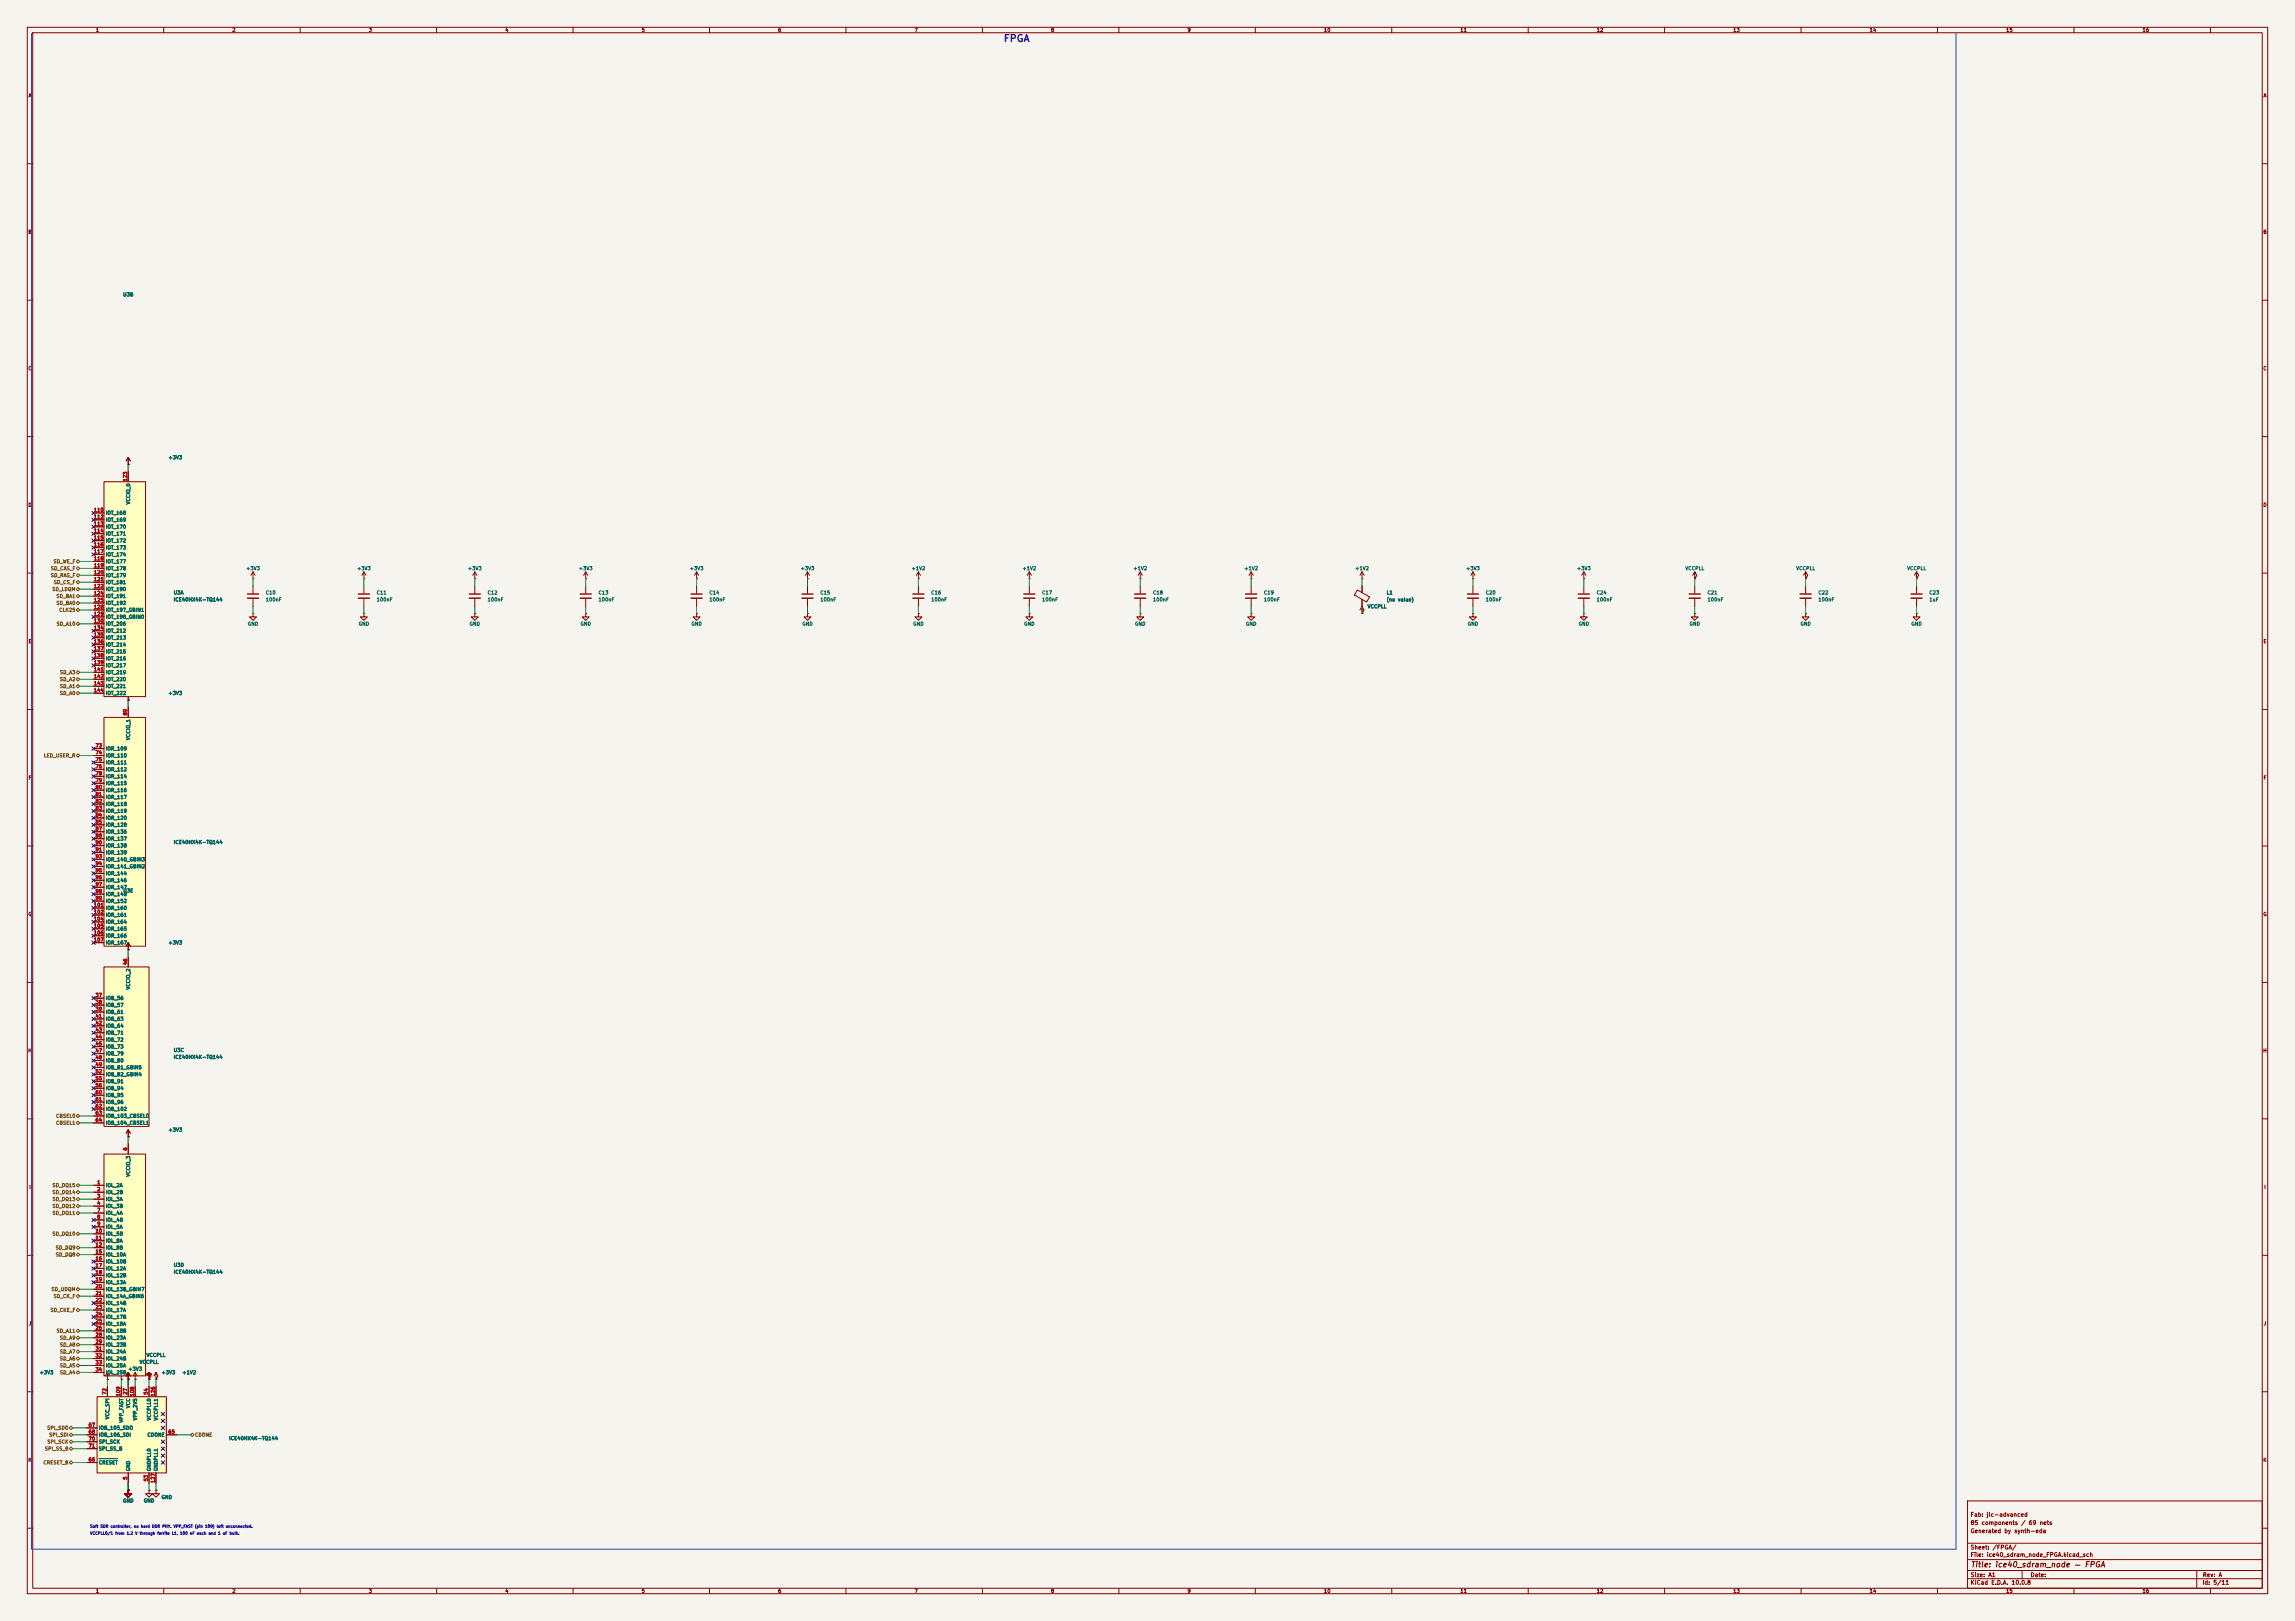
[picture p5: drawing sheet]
<svg xmlns="http://www.w3.org/2000/svg" width="841mm" height="594mm" viewBox="0 0 841 594" stroke-linecap="round" stroke-linejoin="round" font-family="sans-serif">
<defs><g id="words">
<text font-size="2.5" fill="#0000c2" x="367.6" y="16">FPGA</text>
<text font-size="2" fill="#840000" x="722" y="574.8">Title: ice40_sdram_node — FPGA</text>
<g font-size="1.5" fill="#840000">
<text x="721.9" y="556.1">Fab: jlc-advanced</text>
<text x="721.9" y="562.1">Generated by synth-eda</text>
<text x="721.9" y="559.1">85 components / 69 nets</text>
<text x="721.9" y="568.1">Sheet: /FPGA/</text>
<text x="721.9" y="570.8">File: ice40_sdram_node_FPGA.kicad_sch</text>
<text x="721.9" y="581">KiCad E.D.A. 10.0.8</text>
<text x="721.9" y="578.2">Size: A1</text>
<text x="743.9" y="578.2">Date:</text>
<text x="806.9" y="581">Id: 5/11</text>
<text x="807" y="578.2">Rev: A</text>
</g>
<g font-size="1.3" fill="#840000">
<text x="35" y="12">1</text>
<text x="85" y="12">2</text>
<text x="135" y="12">3</text>
<text x="185" y="12">4</text>
<text x="235" y="12">5</text>
<text x="285" y="12">6</text>
<text x="335" y="12">7</text>
<text x="385" y="12">8</text>
<text x="435" y="12">9</text>
<text x="485" y="12">10</text>
<text x="535" y="12">11</text>
<text x="585" y="12">12</text>
<text x="635" y="12">13</text>
<text x="685" y="12">14</text>
<text x="735" y="12">15</text>
<text x="785" y="12">16</text>
<text x="10.3" y="36">A</text>
<text x="829.3" y="36">A</text>
<text x="10.2" y="86">B</text>
<text x="829.2" y="86">B</text>
<text x="10.2" y="136">C</text>
<text x="829.2" y="136">C</text>
<text x="10.2" y="186">D</text>
<text x="829.2" y="186">D</text>
<text x="10.3" y="236">E</text>
<text x="829.3" y="236">E</text>
<text x="10.3" y="286">F</text>
<text x="829.3" y="286">F</text>
<text x="10.2" y="336">G</text>
<text x="829.2" y="336">G</text>
<text x="10.2" y="386">H</text>
<text x="829.2" y="386">H</text>
<text x="10.6" y="436">I</text>
<text x="829.6" y="436">I</text>
<text x="10.4" y="486">J</text>
<text x="829.4" y="486">J</text>
<text x="10.2" y="536">K</text>
<text x="829.2" y="536">K</text>
<text x="35" y="584">1</text>
<text x="85" y="584">2</text>
<text x="135" y="584">3</text>
<text x="185" y="584">4</text>
<text x="235" y="584">5</text>
<text x="285" y="584">6</text>
<text x="335" y="584">7</text>
<text x="385" y="584">8</text>
<text x="435" y="584">9</text>
<text x="485" y="584">10</text>
<text x="535" y="584">11</text>
<text x="585" y="584">12</text>
<text x="635" y="584">13</text>
<text x="685" y="584">14</text>
<text x="735" y="584">15</text>
<text x="785" y="584">16</text>
</g>
<g font-size="1.3" fill="#006464">
<text x="45" y="108.9">U3B</text>
<text x="61.6" y="168.6">+3V3</text>
<text x="48" y="185" transform="rotate(-90 48 185)">VCCIO_0</text>
<text x="38.6" y="188.9">IOT_168</text>
<text x="38.6" y="191.5">IOT_169</text>
<text x="38.6" y="194">IOT_170</text>
<text x="38.6" y="196.5">IOT_171</text>
<text x="38.6" y="199.1">IOT_172</text>
<text x="38.6" y="201.6">IOT_173</text>
<text x="38.6" y="204.2">IOT_174</text>
<text x="38.6" y="206.7">IOT_177</text>
<text x="38.6" y="209.2">IOT_178</text>
<text x="90" y="209.2">+3V3</text>
<text x="130.7" y="209.2">+3V3</text>
<text x="171.3" y="209.2">+3V3</text>
<text x="212" y="209.2">+3V3</text>
<text x="252.6" y="209.2">+3V3</text>
<text x="293.2" y="209.2">+3V3</text>
<text x="333.9" y="209.2">+1V2</text>
<text x="374.5" y="209.2">+1V2</text>
<text x="415.2" y="209.2">+1V2</text>
<text x="455.8" y="209.2">+1V2</text>
<text x="496.4" y="209.2">+1V2</text>
<text x="537.1" y="209.2">+3V3</text>
<text x="577.7" y="209.2">+3V3</text>
<text x="617.4" y="209.2">VCCPLL</text>
<text x="658.1" y="209.2">VCCPLL</text>
<text x="698.7" y="209.2">VCCPLL</text>
<text x="38.6" y="211.8">IOT_179</text>
<text x="38.6" y="214.3">IOT_181</text>
<text x="38.6" y="216.9">IOT_190</text>
<text x="38.6" y="219.4">IOT_191</text>
<text x="38.6" y="221.9">IOT_192</text>
<text x="63.5" y="218.1">U3A</text>
<text x="63.5" y="220.7">ICE40HX4K-TQ144</text>
<text x="97.2" y="218.1">C10</text>
<text x="97.2" y="220.7">100nF</text>
<text x="137.9" y="218.1">C11</text>
<text x="137.9" y="220.7">100nF</text>
<text x="178.5" y="218.1">C12</text>
<text x="178.5" y="220.7">100nF</text>
<text x="219.2" y="218.1">C13</text>
<text x="219.2" y="220.7">100nF</text>
<text x="259.8" y="218.1">C14</text>
<text x="259.8" y="220.7">100nF</text>
<text x="300.4" y="218.1">C15</text>
<text x="300.4" y="220.7">100nF</text>
<text x="341.1" y="218.1">C16</text>
<text x="341.1" y="220.7">100nF</text>
<text x="381.7" y="218.1">C17</text>
<text x="381.7" y="220.7">100nF</text>
<text x="422.4" y="218.1">C18</text>
<text x="422.4" y="220.7">100nF</text>
<text x="463" y="218.1">C19</text>
<text x="463" y="220.7">100nF</text>
<text x="508" y="218.1">L1</text>
<text x="508" y="220.7">(no value)</text>
<text x="544.3" y="218.1">C20</text>
<text x="544.3" y="220.7">100nF</text>
<text x="584.9" y="218.1">C24</text>
<text x="584.9" y="220.7">100nF</text>
<text x="625.6" y="218.1">C21</text>
<text x="625.6" y="220.7">100nF</text>
<text x="666.2" y="218.1">C22</text>
<text x="666.2" y="220.7">100nF</text>
<text x="706.8" y="218.1">C23</text>
<text x="706.8" y="220.7">1uF</text>
<text x="38.6" y="224.5">IOT_197_GBIN1</text>
<text x="38.6" y="227">IOT_198_GBIN0</text>
<text x="501" y="223.2">VCCPLL</text>
<text x="38.6" y="229.6">IOT_206</text>
<text x="38.6" y="232.1">IOT_212</text>
<text x="90.6" y="229.6">GND</text>
<text x="131.3" y="229.6">GND</text>
<text x="171.9" y="229.6">GND</text>
<text x="212.6" y="229.6">GND</text>
<text x="253.2" y="229.6">GND</text>
<text x="293.8" y="229.6">GND</text>
<text x="334.5" y="229.6">GND</text>
<text x="375.1" y="229.6">GND</text>
<text x="415.8" y="229.6">GND</text>
<text x="456.4" y="229.6">GND</text>
<text x="537.7" y="229.6">GND</text>
<text x="578.3" y="229.6">GND</text>
<text x="619" y="229.6">GND</text>
<text x="659.6" y="229.6">GND</text>
<text x="700.2" y="229.6">GND</text>
<text x="38.6" y="234.6">IOT_213</text>
<text x="38.6" y="237.2">IOT_214</text>
<text x="38.6" y="239.7">IOT_215</text>
<text x="38.6" y="242.3">IOT_216</text>
<text x="38.6" y="244.8">IOT_217</text>
<text x="38.6" y="247.3">IOT_219</text>
<text x="38.6" y="249.9">IOT_220</text>
<text x="38.6" y="252.4">IOT_221</text>
<text x="38.6" y="255">IOT_222</text>
<text x="61.6" y="255">+3V3</text>
<text x="38.6" y="275.3">IOR_109</text>
<text x="48" y="271.4" transform="rotate(-90 48 271.4)">VCCIO_1</text>
<text x="38.6" y="277.8">IOR_110</text>
<text x="38.6" y="280.4">IOR_111</text>
<text x="38.6" y="282.9">IOR_112</text>
<text x="38.6" y="285.4">IOR_114</text>
<text x="38.6" y="288">IOR_115</text>
<text x="38.6" y="290.5">IOR_116</text>
<text x="38.6" y="293.1">IOR_117</text>
<text x="38.6" y="295.6">IOR_118</text>
<text x="38.6" y="298.1">IOR_119</text>
<text x="38.6" y="300.7">IOR_120</text>
<text x="38.6" y="303.2">IOR_128</text>
<text x="38.6" y="305.8">IOR_136</text>
<text x="38.6" y="308.3">IOR_137</text>
<text x="38.6" y="310.8">IOR_138</text>
<text x="63.5" y="309.6">ICE40HX4K-TQ144</text>
<text x="38.6" y="313.4">IOR_139</text>
<text x="38.6" y="315.9">IOR_140_GBIN3</text>
<text x="38.6" y="318.5">IOR_141_GBIN2</text>
<text x="38.6" y="321">IOR_144</text>
<text x="38.6" y="323.5">IOR_146</text>
<text x="38.6" y="326.1">IOR_147</text>
<text x="38.6" y="328.6">IOR_148</text>
<text x="45" y="327.4">U3E</text>
<text x="38.6" y="331.2">IOR_152</text>
<text x="38.6" y="333.7">IOR_160</text>
<text x="38.6" y="336.2">IOR_161</text>
<text x="38.6" y="338.8">IOR_164</text>
<text x="38.6" y="341.3">IOR_165</text>
<text x="38.6" y="343.9">IOR_166</text>
<text x="38.6" y="346.4">IOR_167</text>
<text x="61.6" y="346.4">+3V3</text>
<text x="48" y="362.8" transform="rotate(-90 48 362.8)">VCCIO_2</text>
<text x="38.6" y="366.7">IOB_56</text>
<text x="38.6" y="369.3">IOB_57</text>
<text x="38.6" y="371.8">IOB_61</text>
<text x="38.6" y="374.3">IOB_63</text>
<text x="38.6" y="376.9">IOB_64</text>
<text x="38.6" y="379.4">IOB_71</text>
<text x="38.6" y="382">IOB_72</text>
<text x="38.6" y="384.5">IOB_73</text>
<text x="38.6" y="387">IOB_79</text>
<text x="38.6" y="389.6">IOB_80</text>
<text x="63.5" y="385.8">U3C</text>
<text x="63.5" y="388.3">ICE40HX4K-TQ144</text>
<text x="38.6" y="392.1">IOB_81_GBIN5</text>
<text x="38.6" y="394.7">IOB_82_GBIN4</text>
<text x="38.6" y="397.2">IOB_91</text>
<text x="38.6" y="399.7">IOB_94</text>
<text x="38.6" y="402.3">IOB_95</text>
<text x="38.6" y="404.8">IOB_96</text>
<text x="38.6" y="407.4">IOB_102</text>
<text x="38.6" y="409.9">IOB_103_CBSEL0</text>
<text x="38.6" y="412.4">IOB_104_CBSEL1</text>
<text x="61.6" y="415">+3V3</text>
<text x="48" y="431.4" transform="rotate(-90 48 431.4)">VCCIO_3</text>
<text x="38.6" y="435.3">IOL_2A</text>
<text x="38.6" y="437.8">IOL_2B</text>
<text x="38.6" y="440.4">IOL_3A</text>
<text x="38.6" y="442.9">IOL_3B</text>
<text x="38.6" y="445.5">IOL_4A</text>
<text x="38.6" y="448">IOL_4B</text>
<text x="38.6" y="450.5">IOL_5A</text>
<text x="38.6" y="453.1">IOL_5B</text>
<text x="38.6" y="455.6">IOL_8A</text>
<text x="38.6" y="458.2">IOL_8B</text>
<text x="38.6" y="460.7">IOL_10A</text>
<text x="38.6" y="463.2">IOL_10B</text>
<text x="38.6" y="465.8">IOL_12A</text>
<text x="63.5" y="464.5">U3D</text>
<text x="63.5" y="467.1">ICE40HX4K-TQ144</text>
<text x="38.6" y="468.3">IOL_12B</text>
<text x="38.6" y="470.9">IOL_13A</text>
<text x="38.6" y="473.4">IOL_13B_GBIN7</text>
<text x="38.6" y="475.9">IOL_14A_GBIN6</text>
<text x="38.6" y="478.5">IOL_14B</text>
<text x="38.6" y="481">IOL_17A</text>
<text x="38.6" y="483.6">IOL_17B</text>
<text x="38.6" y="486.1">IOL_18A</text>
<text x="38.6" y="488.6">IOL_18B</text>
<text x="38.6" y="491.2">IOL_23A</text>
<text x="38.6" y="493.7">IOL_23B</text>
<text x="38.6" y="496.3">IOL_24A</text>
<text x="53.5" y="497.5">VCCPLL</text>
<text x="14.4" y="503.9">+3V3</text>
<text x="38.6" y="498.8">IOL_24B</text>
<text x="38.6" y="501.3">IOL_25A</text>
<text x="38.6" y="503.9">IOL_25B</text>
<text x="46.9" y="502.6">+3V3</text>
<text x="51" y="500.1">VCCPLL</text>
<text x="59" y="503.9">+3V3</text>
<text x="66.7" y="503.9">+1V2</text>
<text x="40.3" y="520.2" transform="rotate(-90 40.3 520.2)">VCC_SPI</text>
<text x="45.4" y="521.5" transform="rotate(-90 45.4 521.5)">VPP_FAST</text>
<text x="48" y="516.2" transform="rotate(-90 48 516.2)">VCC</text>
<text x="50.5" y="520.6" transform="rotate(-90 50.5 520.6)">VPP_2V5</text>
<text x="55.6" y="520.7" transform="rotate(-90 55.6 520.7)">VCCPLL0</text>
<text x="58.1" y="520.7" transform="rotate(-90 58.1 520.7)">VCCPLL1</text>
<text x="36" y="524.2">IOB_105_SDO</text>
<text x="36" y="526.7">IOB_106_SDI</text>
<text x="53.9" y="526.7">CDONE</text>
<text x="36" y="529.3">SPI_SCK</text>
<text x="36" y="531.8">SPI_SS_B</text>
<text x="83.8" y="528">ICE40HX4K-TQ144</text>
<text x="36" y="536.9">CRESET</text>
<text x="48" y="539.3" transform="rotate(-90 48 539.3)">GND</text>
<text x="55.6" y="539.3" transform="rotate(-90 55.6 539.3)">GNDPLL0</text>
<text x="58.1" y="539.3" transform="rotate(-90 58.1 539.3)">GNDPLL1</text>
<text x="44.9" y="550.9">GND</text>
<text x="52.5" y="550.9">GND</text>
<text x="59" y="549.6">GND</text>
</g>
<g font-size="1.3" fill="#a90000">
<text x="46.9" y="176.6" transform="rotate(-90 46.9 176.6)">123</text>
<text x="34.3" y="187.8">110</text>
<text x="34.3" y="190.4">112</text>
<text x="34.3" y="192.9">113</text>
<text x="34.3" y="195.4">114</text>
<text x="34.3" y="198">115</text>
<text x="34.3" y="200.5">116</text>
<text x="34.3" y="203.1">117</text>
<text x="34.3" y="205.6">118</text>
<text x="34.3" y="208.1">119</text>
<text x="34.3" y="210.7">120</text>
<text x="34.3" y="213.2">121</text>
<text x="34.3" y="215.8">122</text>
<text x="34.3" y="218.3">124</text>
<text x="34.3" y="220.8">125</text>
<text x="34.3" y="223.4">128</text>
<text x="34.3" y="225.9">129</text>
<text x="34.3" y="228.5">130</text>
<text x="34.3" y="231">134</text>
<text x="34.3" y="233.5">135</text>
<text x="34.3" y="236.1">136</text>
<text x="34.3" y="238.6">137</text>
<text x="34.3" y="241.2">138</text>
<text x="34.3" y="243.7">139</text>
<text x="34.3" y="246.2">141</text>
<text x="34.3" y="248.8">142</text>
<text x="34.3" y="251.3">143</text>
<text x="34.3" y="253.9">144</text>
<text x="46.9" y="262.3" transform="rotate(-90 46.9 262.3)">89</text>
<text x="34.9" y="274.2">73</text>
<text x="34.9" y="276.7">74</text>
<text x="34.9" y="279.3">75</text>
<text x="34.9" y="281.8">76</text>
<text x="34.9" y="284.3">78</text>
<text x="34.9" y="286.9">79</text>
<text x="34.9" y="289.4">80</text>
<text x="34.9" y="292">81</text>
<text x="34.9" y="294.5">82</text>
<text x="34.9" y="297">83</text>
<text x="34.9" y="299.6">84</text>
<text x="34.9" y="302.1">85</text>
<text x="34.9" y="304.7">87</text>
<text x="34.9" y="307.2">88</text>
<text x="34.9" y="309.7">90</text>
<text x="34.9" y="312.3">91</text>
<text x="34.9" y="314.8">93</text>
<text x="34.9" y="317.4">94</text>
<text x="34.9" y="319.9">95</text>
<text x="34.9" y="322.4">96</text>
<text x="34.9" y="325">97</text>
<text x="34.9" y="327.5">98</text>
<text x="34.3" y="332.6">101</text>
<text x="34.3" y="335.1">102</text>
<text x="34.9" y="330.1">99</text>
<text x="34.3" y="337.7">104</text>
<text x="34.3" y="340.2">105</text>
<text x="34.3" y="342.8">106</text>
<text x="34.3" y="345.3">107</text>
<text x="46.9" y="353.8" transform="rotate(-90 46.9 353.8)">46</text>
<text x="34.9" y="365.6">37</text>
<text x="34.9" y="368.2">38</text>
<text x="34.9" y="370.7">39</text>
<text x="34.9" y="373.2">41</text>
<text x="34.9" y="375.8">42</text>
<text x="34.9" y="378.3">43</text>
<text x="34.9" y="380.9">44</text>
<text x="34.9" y="383.4">45</text>
<text x="34.9" y="385.9">47</text>
<text x="34.9" y="388.5">48</text>
<text x="34.9" y="391">49</text>
<text x="34.9" y="393.6">52</text>
<text x="34.9" y="396.1">55</text>
<text x="34.9" y="398.6">56</text>
<text x="34.9" y="401.2">60</text>
<text x="34.9" y="403.7">61</text>
<text x="34.9" y="406.3">62</text>
<text x="34.9" y="408.8">63</text>
<text x="34.9" y="411.3">64</text>
<text x="46.9" y="421.7" transform="rotate(-90 46.9 421.7)">6</text>
<text x="35.5" y="434.2">1</text>
<text x="35.5" y="436.7">2</text>
<text x="35.5" y="439.3">3</text>
<text x="35.5" y="441.8">4</text>
<text x="35.5" y="444.4">7</text>
<text x="35.5" y="446.9">8</text>
<text x="35.5" y="449.4">9</text>
<text x="34.9" y="452">10</text>
<text x="34.9" y="454.5">11</text>
<text x="34.9" y="457.1">12</text>
<text x="34.9" y="459.6">15</text>
<text x="34.9" y="462.1">16</text>
<text x="34.9" y="464.7">17</text>
<text x="34.9" y="467.2">18</text>
<text x="34.9" y="469.8">19</text>
<text x="34.9" y="472.3">20</text>
<text x="34.9" y="474.8">21</text>
<text x="34.9" y="477.4">22</text>
<text x="34.9" y="479.9">23</text>
<text x="34.9" y="482.5">24</text>
<text x="34.9" y="485">25</text>
<text x="34.9" y="487.5">26</text>
<text x="34.9" y="490.1">28</text>
<text x="34.9" y="492.6">29</text>
<text x="34.9" y="495.2">31</text>
<text x="34.9" y="497.7">32</text>
<text x="34.9" y="500.2">33</text>
<text x="34.9" y="502.8">34</text>
<text x="39.2" y="511.2" transform="rotate(-90 39.2 511.2)">72</text>
<text x="44.3" y="511.8" transform="rotate(-90 44.3 511.8)">109</text>
<text x="46.9" y="511.2" transform="rotate(-90 46.9 511.2)">27</text>
<text x="49.4" y="511.8" transform="rotate(-90 49.4 511.8)">108</text>
<text x="54.5" y="511.2" transform="rotate(-90 54.5 511.2)">54</text>
<text x="57" y="511.8" transform="rotate(-90 57 511.8)">126</text>
<text x="32.3" y="523.1">67</text>
<text x="32.3" y="525.6">68</text>
<text x="61.5" y="525.6">65</text>
<text x="32.3" y="528.2">70</text>
<text x="32.3" y="530.7">71</text>
<text x="32.3" y="535.8">66</text>
<text x="46.9" y="542.4" transform="rotate(-90 46.9 542.4)">5</text>
<text x="54.5" y="543" transform="rotate(-90 54.5 543)">53</text>
<text x="57" y="543.6" transform="rotate(-90 57 543.6)">127</text>
</g>
<g font-size="1.3" fill="#725600">
<text x="18.5" y="209.2">SD_CAS_F</text>
<text x="19.4" y="206.7">SD_WE_F</text>
<text x="18.5" y="211.8">SD_RAS_F</text>
<text x="19.5" y="214.3">SD_CS_F</text>
<text x="19" y="216.9">SD_LDQM</text>
<text x="20.5" y="221.9">SD_BA0</text>
<text x="20.5" y="219.4">SD_BA1</text>
<text x="21.5" y="224.5">CLK25</text>
<text x="20.6" y="229.6">SD_A10</text>
<text x="21.8" y="249.9">SD_A2</text>
<text x="21.8" y="247.3">SD_A3</text>
<text x="21.8" y="252.4">SD_A1</text>
<text x="21.8" y="255">SD_A0</text>
<text x="15.9" y="277.8">LED_USER_R</text>
<text x="20.4" y="412.4">CBSEL1</text>
<text x="20.4" y="409.9">CBSEL0</text>
<text x="19.1" y="435.3">SD_DQ15</text>
<text x="19.1" y="437.8">SD_DQ14</text>
<text x="19.1" y="440.4">SD_DQ13</text>
<text x="19.1" y="442.9">SD_DQ12</text>
<text x="19.1" y="445.5">SD_DQ11</text>
<text x="19.1" y="453.1">SD_DQ10</text>
<text x="20.3" y="460.7">SD_DQ8</text>
<text x="20.3" y="458.2">SD_DQ9</text>
<text x="18.7" y="473.4">SD_UDQM</text>
<text x="19.5" y="475.9">SD_CK_F</text>
<text x="18.3" y="481">SD_CKE_F</text>
<text x="20.6" y="488.6">SD_A11</text>
<text x="21.8" y="491.2">SD_A9</text>
<text x="21.8" y="493.7">SD_A8</text>
<text x="21.8" y="496.3">SD_A7</text>
<text x="21.8" y="498.8">SD_A6</text>
<text x="21.8" y="501.3">SD_A5</text>
<text x="21.8" y="503.9">SD_A4</text>
<text x="17.1" y="524.2">SPI_SDO</text>
<text x="17.8" y="526.7">SPI_SDI</text>
<text x="71.3" y="526.7">CDONE</text>
<text x="16.3" y="531.8">SPI_SS_B</text>
<text x="17.2" y="529.3">SPI_SCK</text>
<text x="15.7" y="536.9">CRESET_B</text>
</g>
<g font-size="1" fill="#0000c2">
<text x="32.9" y="560.1">Soft SDR controller, no hard DDR PHY. VPP_FAST (pin 109) left unconnected.</text>
<text x="32.9" y="562.6">VCCPLL0/1 from 1.2 V through ferrite L1, 100 nF each and 1 uF bulk.</text>
</g>
</g></defs>
<path d="M0 0h841v594h-841z" fill="#f5f4ef" stroke="#f5f4ef" stroke-width=".37"/>
<g fill="none" stroke="#840000" stroke-width=".37">
<path d="M10 10h821v574h-821zM12 12h817v570h-817zM60 10v2M110 10v2M160 10v2M210 10v2M260 10v2M310 10v2M360 10v2M410 10v2M460 10v2M510 10v2"/>
<path d="M560 10v2M610 10v2M660 10v2M710 10v2M760 10v2M810 10v2M10 60h2M829 60h2M10 110h2M829 110h2M10 160h2M829 160h2"/>
<path d="M10 210h2M829 210h2M10 260h2M829 260h2M10 310h2M829 310h2M10 360h2M829 360h2M10 410h2M829 410h2M10 460h2M829 460h2"/>
<path d="M10 510h2M57.1 502.9v2.6l.8-1.3-.8-1.3-.7 1.3M57.1 505.5h.1M829 510h2M10 560h2M721 550h108v32h-108zM829 560h2M721 578.5h108M721 575.5h108M721 571.5h108M721 565.5h108M741 575.5v3"/>
<path d="M805 575.5v6.5M60 582v2M110 582v2M160 582v2M210 582v2M260 582v2M310 582v2M360 582v2M410 582v2M460 582v2M510 582v2M560 582v2"/>
<path d="M610 582v2M660 582v2M710 582v2M760 582v2M810 582v2"/>
</g>
<path d="M38.1 262.9h15.2v83.8h-15.2z" fill="#ffffc2"/>
<g fill="none" stroke="#840000" stroke-width=".37">
<path d="M47 170.2h.1M47 167.6v2.6M47 167.6l-.8 1.3M47 167.6l.8 1.3M133.3 214.6v2.8M133.3 219.5v2.7M133.3 224.8v1.3h1.3l-1.3 1.2-1.2-1.2h1.2M133.3 224.8h.1M47 259.1v3.8M34.3 274.3h3.8M34.3 276.9h3.8M34.3 279.4h3.8"/>
<path d="M38.1 262.9h15.2v83.8h-15.2zM34.3 281.9h3.8M34.3 284.5h3.8M34.3 287h3.8M34.3 289.6h3.8M34.3 292.1h3.8M34.3 294.6h3.8M34.3 297.2h3.8M34.3 299.7h3.8M34.3 302.3h3.8M34.3 304.8h3.8M34.3 307.3h3.8"/>
<path d="M34.3 309.9h3.8M34.3 312.4h3.8M34.3 315h3.8M34.3 317.5h3.8M34.3 320h3.8M34.3 322.6h3.8M34.3 325.1h3.8M34.3 327.7h3.8M34.3 330.2h3.8M34.3 332.7h3.8M34.3 335.3h3.8M34.3 337.8h3.8"/>
<path d="M34.3 340.4h3.8M34.3 342.9h3.8M34.3 345.4h3.8M44.4 505.5h.1M44.4 502.9l-.7 1.3M44.4 502.9l.8 1.3M44.4 502.9v2.6"/>
</g>
<path d="M131.3 217.7h4.1M131.3 219.2h4.1" fill="none" stroke="#840000" stroke-width=".51"/>
<path d="M38.1 422.9h15.2v81.3h-15.2z" fill="#ffffc2"/>
<g fill="none" stroke="#840000" stroke-width=".37">
<path d="M92.7 212.1h.1M92.7 209.5l-.8 1.3M92.7 209.5l.8 1.3M92.7 209.5v2.6M92.7 214.6v2.8M92.7 219.5v2.7M133.3 212.1h.1M133.3 209.5l-.7 1.3M133.3 209.5l.8 1.3M133.3 209.5v2.6M377.2 212.1h.1M377.2 209.5l-.8 1.3"/>
<path d="M377.2 209.5l.8 1.3M377.2 209.5v2.6M539.7 212.1h.1M539.7 209.5v2.6M539.7 214.6v2.8M539.7 219.5v2.7M539.7 209.5l-.7 1.3M539.7 209.5l.8 1.3M621 214.6v2.8M621 219.5v2.7M92.7 224.8v1.3h1.3l-1.3 1.2-1.3-1.2h1.3M92.7 224.8h.1"/>
<path d="M539.7 224.8v1.3h1.3l-1.3 1.2-1.2-1.2h1.2M539.7 224.8h.1M621 224.8v1.3h1.3l-1.3 1.2-1.2-1.2h1.2M621 224.8h.1M47 256.5h.1M47 254v2.5M47 254l-.8 1.3M47 254l.8 1.3M47 348h.1M47 345.4v2.6M47 345.4l-.8 1.3M47 345.4l.8 1.3"/>
<path d="M47 419.1v3.8M34.3 434.3h3.8M34.3 436.9h3.8M34.3 439.4h3.8M38.1 422.9h15.2v81.3h-15.2zM34.3 442h3.8M34.3 444.5h3.8M34.3 447h3.8M34.3 449.6h3.8M34.3 452.1h3.8M34.3 454.7h3.8M34.3 457.2h3.8"/>
<path d="M34.3 459.7h3.8M34.3 462.3h3.8M34.3 464.8h3.8M34.3 467.4h3.8M34.3 469.9h3.8M34.3 472.4h3.8M34.3 475h3.8M34.3 477.5h3.8M34.3 480.1h3.8M34.3 482.6h3.8M34.3 485.1h3.8M34.3 487.7h3.8"/>
<path d="M34.3 490.2h3.8M34.3 492.8h3.8M34.3 495.3h3.8M34.3 497.8h3.8M34.3 500.4h3.8M34.3 502.9h3.8M39.4 505.5h.1M39.4 502.9l-.8 1.3M39.4 502.9l.7 1.3M39.4 502.9v2.6M47 505.5h.1M47 502.9v2.6"/>
<path d="M47 502.9l-.8 1.3M47 502.9l.8 1.3M49.5 505.5h.1M49.5 502.9l-.7 1.3M49.5 502.9l.8 1.3M49.5 502.9v2.6M54.6 502.9v2.6l.8-1.3-.8-1.3-.8 1.3M54.6 505.5h.1M47 546.1v1.3h1.3l-1.3 1.2-1.3-1.2h1.3M47 546.1h.1M54.6 546.1v1.3h1.3l-1.3 1.2-1.3-1.2h1.3M54.6 546.1h.1"/>
<path d="M57.1 546.1v1.3h1.3l-1.3 1.2-1.2-1.2h1.2M57.1 546.1h.1"/>
</g>
<path d="M90.7 217.7h4M90.7 219.2h4M537.7 217.7h4.1M537.7 219.2h4.1M619 217.7h4.1M619 219.2h4.1" fill="none" stroke="#840000" stroke-width=".51"/>
<path d="M38.1 354.3h16.5v58.4h-16.5z" fill="#ffffc2"/>
<g fill="none" stroke="#840000" stroke-width=".37">
<path d="M38.1 354.3h16.5v58.4h-16.5zM47 348h.1M47 345.4v2.6M47 350.5v3.8M47 345.4l-.8 1.3M47 345.4l.8 1.3M34.3 365.8h3.8M34.3 368.3h3.8M34.3 370.8h3.8M34.3 373.4h3.8M34.3 375.9h3.8M34.3 378.5h3.8"/>
<path d="M34.3 381h3.8M34.3 383.5h3.8M34.3 386.1h3.8M34.3 388.6h3.8M34.3 391.2h3.8M34.3 393.7h3.8M34.3 396.2h3.8M34.3 398.8h3.8M34.3 401.3h3.8M34.3 403.9h3.8M34.3 406.4h3.8M34.3 408.9h3.8"/>
<path d="M34.3 411.5h3.8M47 416.6h.1M47 414v2.6M47 414l-.8 1.3M47 414l.8 1.3M47 546.1v1.3h1.3l-1.3 1.2-1.3-1.2h1.3M47 546.1h.1"/>
</g>
<path d="M38.1 176.5h15.2v78.8h-15.2z" fill="#ffffc2"/>
<g fill="none" stroke="#840000" stroke-width=".37">
<path d="M38.1 176.5h15.2v78.8h-15.2zM47 172.7v3.8M34.3 188h3.8M34.3 190.5h3.8M34.3 193h3.8M34.3 195.6h3.8M34.3 198.1h3.8M34.3 200.7h3.8M34.3 203.2h3.8M34.3 205.7h3.8M34.3 208.3h3.8M34.3 210.8h3.8"/>
<path d="M34.3 213.4h3.8M34.3 215.9h3.8M34.3 218.4h3.8M34.3 221h3.8M34.3 223.5h3.8M34.3 226.1h3.8M34.3 228.6h3.8M34.3 231.1h3.8M34.3 233.7h3.8M34.3 236.2h3.8M34.3 238.8h3.8M34.3 241.3h3.8"/>
<path d="M34.3 243.8h3.8M34.3 246.4h3.8M34.3 248.9h3.8M34.3 251.5h3.8M34.3 254h3.8"/>
</g>
<path d="M35.6 511.8h25.4v27.9h-25.4z" fill="#ffffc2"/>
<g fill="none" stroke="#840000" stroke-width=".37">
<path d="M47 170.2h.1M47 172.7v3.8M34.3 188h3.8M34.3 190.5h3.8M34.3 193h3.8M34.3 195.6h3.8M34.3 198.1h3.8M34.3 200.7h3.8M34.3 203.2h3.8M34.3 205.7h3.8M34.3 208.3h3.8M34.3 210.8h3.8"/>
<path d="M34.3 213.4h3.8M34.3 215.9h3.8M34.3 218.4h3.8M174 212.1h.1M174 209.5v2.6M174 214.6v2.8M174 219.5v2.7M174 209.5l-.8 1.3M174 209.5l.8 1.3M214.6 212.1h.1M214.6 209.5v2.6M214.6 214.6v2.8"/>
<path d="M214.6 219.5v2.7M214.6 209.5l-.7 1.3M214.6 209.5l.8 1.3M255.3 212.1h.1M255.3 209.5v2.6M255.3 214.6v2.8M255.3 219.5v2.7M255.3 209.5l-.8 1.3M255.3 209.5l.7 1.3M295.9 212.1h.1M295.9 209.5v2.6M295.9 214.6v2.8"/>
<path d="M295.9 219.5v2.7M295.9 209.5l-.8 1.3M295.9 209.5l.8 1.3M336.5 212.1h.1M336.5 209.5v2.6M336.5 214.6v2.8M336.5 219.5v2.7M336.5 209.5l-.7 1.3M336.5 209.5l.8 1.3M377.2 214.6v2.8M377.2 219.5v2.7M417.8 212.1h.1"/>
<path d="M417.8 209.5v2.6M417.8 214.6v2.8M417.8 219.5v2.7M417.8 209.5l-.7 1.3M417.8 209.5l.8 1.3M458.5 212.1h.1M458.5 209.5l-.8 1.3M458.5 209.5l.7 1.3M458.5 209.5v2.6M458.5 214.6v2.8M458.5 219.5v2.7M497.4 216.2l4.5 2.5-1.1 1.9-4.5-2.6z"/>
<path d="M499.1 212.1h.1M499.1 219.7v5.1l.8-1.3-.8-1.3-.8 1.3M499.1 209.5v2.6M499.1 214.6v2.6M499.1 209.5l-.8 1.3M499.1 209.5l.8 1.3M580.4 212.1h.1M580.4 209.5l-.8 1.3M580.4 209.5l.8 1.3M580.4 209.5v2.6M580.4 214.6v2.8M580.4 219.5v2.7"/>
<path d="M621 209.5v2.6l.8-1.3-.8-1.3-.7 1.3M621 212.1h.1M661.7 209.5v2.6l.7-1.3-.7-1.3-.8 1.3M661.7 212.1h.1M661.7 214.6v2.8M661.7 219.5v2.7M702.3 209.5v2.6l.8-1.3-.8-1.3-.8 1.3M702.3 212.1h.1M702.3 214.6v2.8M702.3 219.5v2.7M34.3 221h3.8M34.3 223.5h3.8"/>
<path d="M34.3 226.1h3.8M34.3 228.6h3.8M34.3 231.1h3.8M34.3 233.7h3.8M34.3 236.2h3.8M34.3 238.8h3.8M174 224.8v1.3h1.3l-1.3 1.2-1.3-1.2h1.3M174 224.8h.1M214.6 224.8v1.3h1.3l-1.3 1.2-1.2-1.2h1.2M214.6 224.8h.1M255.3 224.8v1.3h1.2l-1.2 1.2-1.3-1.2h1.3M255.3 224.8h.1"/>
<path d="M295.9 224.8v1.3h1.3l-1.3 1.2-1.3-1.2h1.3M295.9 224.8h.1M336.5 224.8v1.3h1.3l-1.3 1.2-1.2-1.2h1.2M336.5 224.8h.1M377.2 224.8v1.3h1.3l-1.3 1.2-1.3-1.2h1.3M377.2 224.8h.1M417.8 224.8v1.3h1.3l-1.3 1.2-1.2-1.2h1.2M417.8 224.8h.1M458.5 224.8v1.3h1.2l-1.2 1.2-1.3-1.2h1.3M458.5 224.8h.1M499.1 224.8h.1M580.4 224.8v1.3h1.3l-1.3 1.2-1.3-1.2h1.3"/>
<path d="M580.4 224.8h.1M661.7 224.8v1.3h1.2l-1.2 1.2-1.3-1.2h1.3M661.7 224.8h.1M702.3 224.8v1.3h1.3l-1.3 1.2-1.3-1.2h1.3M702.3 224.8h.1M34.3 241.3h3.8M34.3 243.8h3.8M34.3 246.4h3.8M34.3 248.9h3.8M34.3 251.5h3.8M34.3 254h3.8M47 256.5h.1"/>
<path d="M47 259.1v3.8M34.3 274.3h3.8M34.3 276.9h3.8M34.3 279.4h3.8M34.3 281.9h3.8M34.3 284.5h3.8M34.3 287h3.8M34.3 289.6h3.8M34.3 292.1h3.8M34.3 294.6h3.8M34.3 297.2h3.8M34.3 299.7h3.8"/>
<path d="M34.3 302.3h3.8M34.3 304.8h3.8M34.3 307.3h3.8M34.3 309.9h3.8M34.3 312.4h3.8M34.3 315h3.8M34.3 317.5h3.8M34.3 320h3.8M34.3 322.6h3.8M34.3 325.1h3.8M34.3 327.7h3.8M34.3 330.2h3.8"/>
<path d="M34.3 332.7h3.8M34.3 335.3h3.8M34.3 337.8h3.8M34.3 340.4h3.8M34.3 342.9h3.8M34.3 345.4h3.8M47 348h.1M47 350.5v3.8M34.3 365.8h3.8M34.3 368.3h3.8M34.3 370.8h3.8M34.3 373.4h3.8"/>
<path d="M34.3 375.9h3.8M34.3 378.5h3.8M34.3 381h3.8M34.3 383.5h3.8M34.3 386.1h3.8M34.3 388.6h3.8M34.3 391.2h3.8M34.3 393.7h3.8M34.3 396.2h3.8M34.3 398.8h3.8M34.3 401.3h3.8M34.3 403.9h3.8"/>
<path d="M34.3 406.4h3.8M34.3 408.9h3.8M34.3 411.5h3.8M47 416.6h.1M47 419.1v3.8M34.3 434.3h3.8M34.3 436.9h3.8M34.3 439.4h3.8M34.3 442h3.8M34.3 444.5h3.8M34.3 447h3.8M34.3 449.6h3.8"/>
<path d="M34.3 452.1h3.8M34.3 454.7h3.8M34.3 457.2h3.8M34.3 459.7h3.8M34.3 462.3h3.8M34.3 464.8h3.8M34.3 467.4h3.8M34.3 469.9h3.8M34.3 472.4h3.8M34.3 475h3.8M34.3 477.5h3.8M34.3 480.1h3.8"/>
<path d="M34.3 482.6h3.8M34.3 485.1h3.8M34.3 487.7h3.8M34.3 490.2h3.8M34.3 492.8h3.8M34.3 495.3h3.8M34.3 497.8h3.8M34.3 500.4h3.8M34.3 502.9h3.8M35.6 511.8h25.4v27.9h-25.4zM39.4 505.5h.1M39.4 508v3.8"/>
<path d="M44.4 505.5h.1M44.4 508v3.8M47 505.5h.1M47 502.9v2.6M47 508v3.8M47 502.9l-.8 1.3M47 502.9l.8 1.3M49.5 505.5h.1M49.5 508v3.8M54.6 504.2l1-.6-1-.7-1 .7 1 .6v1.3M54.6 505.5h.1M54.6 508v3.8"/>
<path d="M57.1 505.5h.1M57.1 508v3.8M31.7 525.8h3.9M31.7 535.9h3.9M31.7 523.2h3.9M31.7 528.3h3.9M31.7 530.9h3.9M47 539.7v3.9M54.6 539.7v3.9M57.1 539.7v3.9M61 525.8h3.8M47 546.1h.1"/>
<path d="M54.6 546.1h.1M57.1 546.1h.1"/>
</g>
<path d="M36.3 534.5h6.8" fill="none" stroke="#006464" stroke-width=".37"/>
<g fill="none" stroke="#840000" stroke-width=".51">
<path d="M172 217.7h4M172 219.2h4M212.6 217.7h4.1M212.6 219.2h4.1M253.2 217.7h4.1M253.2 219.2h4.1M293.9 217.7h4M293.9 219.2h4M334.5 217.7h4.1M334.5 219.2h4.1M375.2 217.7h4M375.2 219.2h4"/>
<path d="M415.8 217.7h4.1M415.8 219.2h4.1M456.4 217.7h4.1M456.4 219.2h4.1M578.4 217.7h4M578.4 219.2h4M659.6 217.7h4.1M659.6 219.2h4.1M700.3 217.7h4M700.3 219.2h4"/>
</g>
<g fill="none" stroke="#725600" stroke-width=".37">
<path d="M27.9 205.7l.7-.6 .6 .6-.6 .7zM27.9 208.3l.7-.7 .6 .7-.6 .6zM27.9 210.8l.7-.6 .6 .6-.6 .7zM27.9 218.4l.7-.6 .6 .6-.6 .7zM27.9 215.9l.7-.6 .6 .6-.6 .6zM27.9 213.4l.7-.7 .6 .7-.6 .6zM27.9 228.6l.7-.6 .6 .6-.6 .6zM27.9 221l.7-.7 .6 .7-.6 .6zM27.9 223.5l.7-.6 .6 .6-.6 .7zM27.9 251.5l.7-.7 .6 .7-.6 .6zM27.9 248.9l.7-.6 .6 .6-.6 .7zM27.9 246.4l.7-.7 .6 .7-.6 .6z"/>
<path d="M28.6 253.4l.6 .6-.6 .6-.7-.6zM27.9 276.9l.7-.7 .6 .7-.6 .6zM27.9 411.5l.7-.7 .6 .7-.6 .6zM27.9 408.9l.7-.6 .6 .6-.6 .7zM27.9 434.3l.7-.6 .6 .6-.6 .7zM27.9 436.9l.7-.7 .6 .7-.6 .6zM28.6 438.8l.6 .6-.6 .7-.7-.7zM27.9 459.7l.7-.6 .6 .6-.6 .7zM27.9 442l.7-.7 .6 .7-.6 .6zM27.9 444.5l.7-.6 .6 .6-.6 .6zM27.9 457.2l.7-.6 .6 .6-.6 .6zM28.6 451.5l.6 .6-.6 .7-.7-.7z"/>
<path d="M27.9 472.4l.7-.6 .6 .6-.6 .7zM28.6 474.3l.6 .7-.6 .6-.7-.6zM27.9 492.8l.7-.7 .6 .7-.6 .6zM27.9 495.3l.7-.6 .6 .6-.6 .6zM27.9 497.8l.7-.6 .6 .6-.6 .7zM27.9 490.2l.7-.6 .6 .6-.6 .7zM27.9 487.7l.7-.7 .6 .7-.6 .6zM27.9 480.1l.7-.7 .6 .7-.6 .6zM27.9 500.4l.7-.7 .6 .7-.6 .6zM27.9 502.9l.7-.6 .6 .6-.6 .7zM25.4 523.2l.6-.6 .7 .6-.7 .7zM25.4 528.3l.6-.6 .7 .6-.7 .7z"/>
<path d="M25.4 525.8l.6-.7 .7 .7-.7 .6zM25.4 530.9l.6-.7 .7 .7-.7 .6zM25.4 535.9l.6-.6 .7 .6-.7 .7zM69.8 525.8l.7-.7 .6 .7-.6 .6z"/>
</g>
<path d="M11.5 12.3v555.4h705.3v-555.4" fill="none" stroke="#314296" stroke-width=".37"/>
<g fill="none" stroke="#009600" stroke-width=".37">
<path d="M47 170.2v2.5M29.2 208.3h5.1M29.2 210.8h5.1M29.2 218.4h5.1M29.2 215.9h5.1M29.2 213.4h5.1M29.2 205.7h5.1M92.7 212.1v2.5M133.3 212.1v2.5M174 212.1v2.5M214.6 212.1v2.5M255.3 212.1v2.5"/>
<path d="M295.9 212.1v2.5M336.5 212.1v2.5M377.2 212.1v2.5M417.8 212.1v2.5M458.5 212.1v2.5M499.1 212.1v2.5M539.7 212.1v2.5M580.4 212.1v2.5M621 212.1v2.5M661.7 212.1v2.5M702.3 212.1v2.5M29.2 221h5.1"/>
<path d="M29.2 228.6h5.1M29.2 223.5h5.1M92.7 222.2v2.6M133.3 222.2v2.6M174 222.2v2.6M214.6 222.2v2.6M255.3 222.2v2.6M295.9 222.2v2.6M336.5 222.2v2.6M377.2 222.2v2.6M417.8 222.2v2.6M458.5 222.2v2.6"/>
<path d="M499.1 222.2v2.6M539.7 222.2v2.6M580.4 222.2v2.6M621 222.2v2.6M661.7 222.2v2.6M702.3 222.2v2.6M29.2 254h5.1M29.2 251.5h5.1M29.2 248.9h5.1M29.2 246.4h5.1M47 256.5v2.6M29.2 276.9h5.1"/>
<path d="M47 348v2.5M29.2 411.5h5.1M29.2 408.9h5.1M47 416.6v2.5M29.2 436.9h5.1M29.2 434.3h5.1M29.2 439.4h5.1M29.2 442h5.1M29.2 444.5h5.1M29.2 459.7h5.1M29.2 457.2h5.1M29.2 452.1h5.1"/>
<path d="M29.2 472.4h5.1M29.2 475h5.1M29.2 495.3h5.1M29.2 497.8h5.1M29.2 487.7h5.1M29.2 480.1h5.1M29.2 492.8h5.1M29.2 490.2h5.1M29.2 500.4h5.1M29.2 502.9h5.1M39.4 505.5v2.5M44.4 505.5v2.5"/>
<path d="M47 505.5v2.5M49.5 505.5v2.5M54.6 505.5v2.5M57.1 505.5v2.5M26.7 525.8h5M26.7 523.2h5M26.7 528.3h5M26.7 530.9h5M26.7 535.9h5M64.8 525.8h5M47 543.6v2.5M54.6 543.6v2.5"/>
<path d="M57.1 543.6v2.5"/>
</g>
<g fill="none" stroke="#000084" stroke-width=".37">
<path d="M33.7 187.3l1.2 1.3M33.7 189.9l1.2 1.2M33.7 192.4l1.2 1.2M33.7 195l1.2 1.2M33.7 197.5l1.2 1.2M34.9 187.3l-1.2 1.3M34.9 189.9l-1.2 1.2M34.9 192.4l-1.2 1.2M34.9 195l-1.2 1.2M34.9 197.5l-1.2 1.2M33.7 200l1.2 1.3M33.7 202.6l1.2 1.2"/>
<path d="M34.9 200l-1.2 1.3M34.9 202.6l-1.2 1.2M33.7 238.1l1.2 1.3M33.7 235.6l1.2 1.2M33.7 225.4l1.2 1.3M33.7 230.5l1.2 1.2M33.7 233.1l1.2 1.2M34.9 238.1l-1.2 1.3M34.9 235.6l-1.2 1.2M34.9 225.4l-1.2 1.3M34.9 230.5l-1.2 1.2M34.9 233.1l-1.2 1.2"/>
<path d="M33.7 243.2l1.2 1.2M33.7 240.7l1.2 1.2M34.9 243.2l-1.2 1.2M34.9 240.7l-1.2 1.2M33.7 273.7l1.2 1.2M33.7 278.8l1.2 1.2M34.9 273.7l-1.2 1.2M34.9 278.8l-1.2 1.2M33.7 296.6l1.2 1.2M33.7 294l1.2 1.2M33.7 291.5l1.2 1.2M33.7 288.9l1.2 1.3"/>
<path d="M33.7 286.4l1.2 1.2M33.7 283.9l1.2 1.2M33.7 281.3l1.2 1.2M33.7 299.1l1.2 1.2M34.9 296.6l-1.2 1.2M34.9 294l-1.2 1.2M34.9 291.5l-1.2 1.2M34.9 288.9l-1.2 1.3M34.9 286.4l-1.2 1.2M34.9 283.9l-1.2 1.2M34.9 281.3l-1.2 1.2M34.9 299.1l-1.2 1.2"/>
<path d="M33.7 304.2l1.2 1.2M33.7 306.7l1.2 1.2M33.7 301.6l1.2 1.3M33.7 319.4l1.2 1.2M33.7 316.9l1.2 1.2M33.7 314.3l1.2 1.3M33.7 311.8l1.2 1.2M33.7 309.3l1.2 1.2M34.9 304.2l-1.2 1.2M34.9 306.7l-1.2 1.2M34.9 301.6l-1.2 1.3M34.9 319.4l-1.2 1.2"/>
<path d="M34.9 316.9l-1.2 1.2M34.9 314.3l-1.2 1.3M34.9 311.8l-1.2 1.2M34.9 309.3l-1.2 1.2M33.7 337.2l1.2 1.2M33.7 339.7l1.2 1.3M33.7 334.7l1.2 1.2M33.7 332.1l1.2 1.2M33.7 329.6l1.2 1.2M33.7 327l1.2 1.3M33.7 324.5l1.2 1.2M33.7 322l1.2 1.2"/>
<path d="M34.9 337.2l-1.2 1.2M34.9 339.7l-1.2 1.3M34.9 334.7l-1.2 1.2M34.9 332.1l-1.2 1.2M34.9 329.6l-1.2 1.2M34.9 327l-1.2 1.3M34.9 324.5l-1.2 1.2M34.9 322l-1.2 1.2M33.7 344.8l1.2 1.2M33.7 342.3l1.2 1.2M34.9 344.8l-1.2 1.2M34.9 342.3l-1.2 1.2"/>
<path d="M33.7 370.2l1.2 1.2M33.7 367.7l1.2 1.2M33.7 372.8l1.2 1.2M33.7 375.3l1.2 1.2M33.7 377.8l1.2 1.3M33.7 365.1l1.2 1.3M34.9 370.2l-1.2 1.2M34.9 367.7l-1.2 1.2M34.9 372.8l-1.2 1.2M34.9 375.3l-1.2 1.2M34.9 377.8l-1.2 1.3M34.9 365.1l-1.2 1.3"/>
<path d="M33.7 390.5l1.2 1.3M33.7 393.1l1.2 1.2M33.7 395.6l1.2 1.2M33.7 385.5l1.2 1.2M33.7 380.4l1.2 1.2M33.7 382.9l1.2 1.2M33.7 398.2l1.2 1.2M33.7 388l1.2 1.2M34.9 390.5l-1.2 1.3M34.9 393.1l-1.2 1.2M34.9 395.6l-1.2 1.2M34.9 385.5l-1.2 1.2"/>
<path d="M34.9 380.4l-1.2 1.2M34.9 382.9l-1.2 1.2M34.9 398.2l-1.2 1.2M34.9 388l-1.2 1.2M33.7 405.8l1.2 1.2M33.7 403.2l1.2 1.3M33.7 400.7l1.2 1.2M34.9 405.8l-1.2 1.2M34.9 403.2l-1.2 1.3M34.9 400.7l-1.2 1.2M33.7 446.4l1.2 1.2M33.7 454l1.2 1.3"/>
<path d="M33.7 449l1.2 1.2M34.9 446.4l-1.2 1.2M34.9 454l-1.2 1.3M34.9 449l-1.2 1.2M33.7 461.7l1.2 1.2M33.7 464.2l1.2 1.2M33.7 466.7l1.2 1.3M33.7 469.3l1.2 1.2M33.7 476.9l1.2 1.2M34.9 461.7l-1.2 1.2M34.9 464.2l-1.2 1.2M34.9 466.7l-1.2 1.3"/>
<path d="M34.9 469.3l-1.2 1.2M34.9 476.9l-1.2 1.2M33.7 482l1.2 1.2M33.7 484.5l1.2 1.2M34.9 482l-1.2 1.2M34.9 484.5l-1.2 1.2M59.1 517.5l1.2 1.3M60.3 517.5l-1.2 1.3M59.1 530.2l1.2 1.3M59.1 520.1l1.2 1.2M59.1 522.6l1.2 1.2M59.1 527.7l1.2 1.2"/>
<path d="M59.1 535.3l1.2 1.2M59.1 532.8l1.2 1.2M60.3 530.2l-1.2 1.3M60.3 520.1l-1.2 1.2M60.3 522.6l-1.2 1.2M60.3 527.7l-1.2 1.2M60.3 535.3l-1.2 1.2M60.3 532.8l-1.2 1.2"/>
</g>
<use href="#words"/>
</svg>
